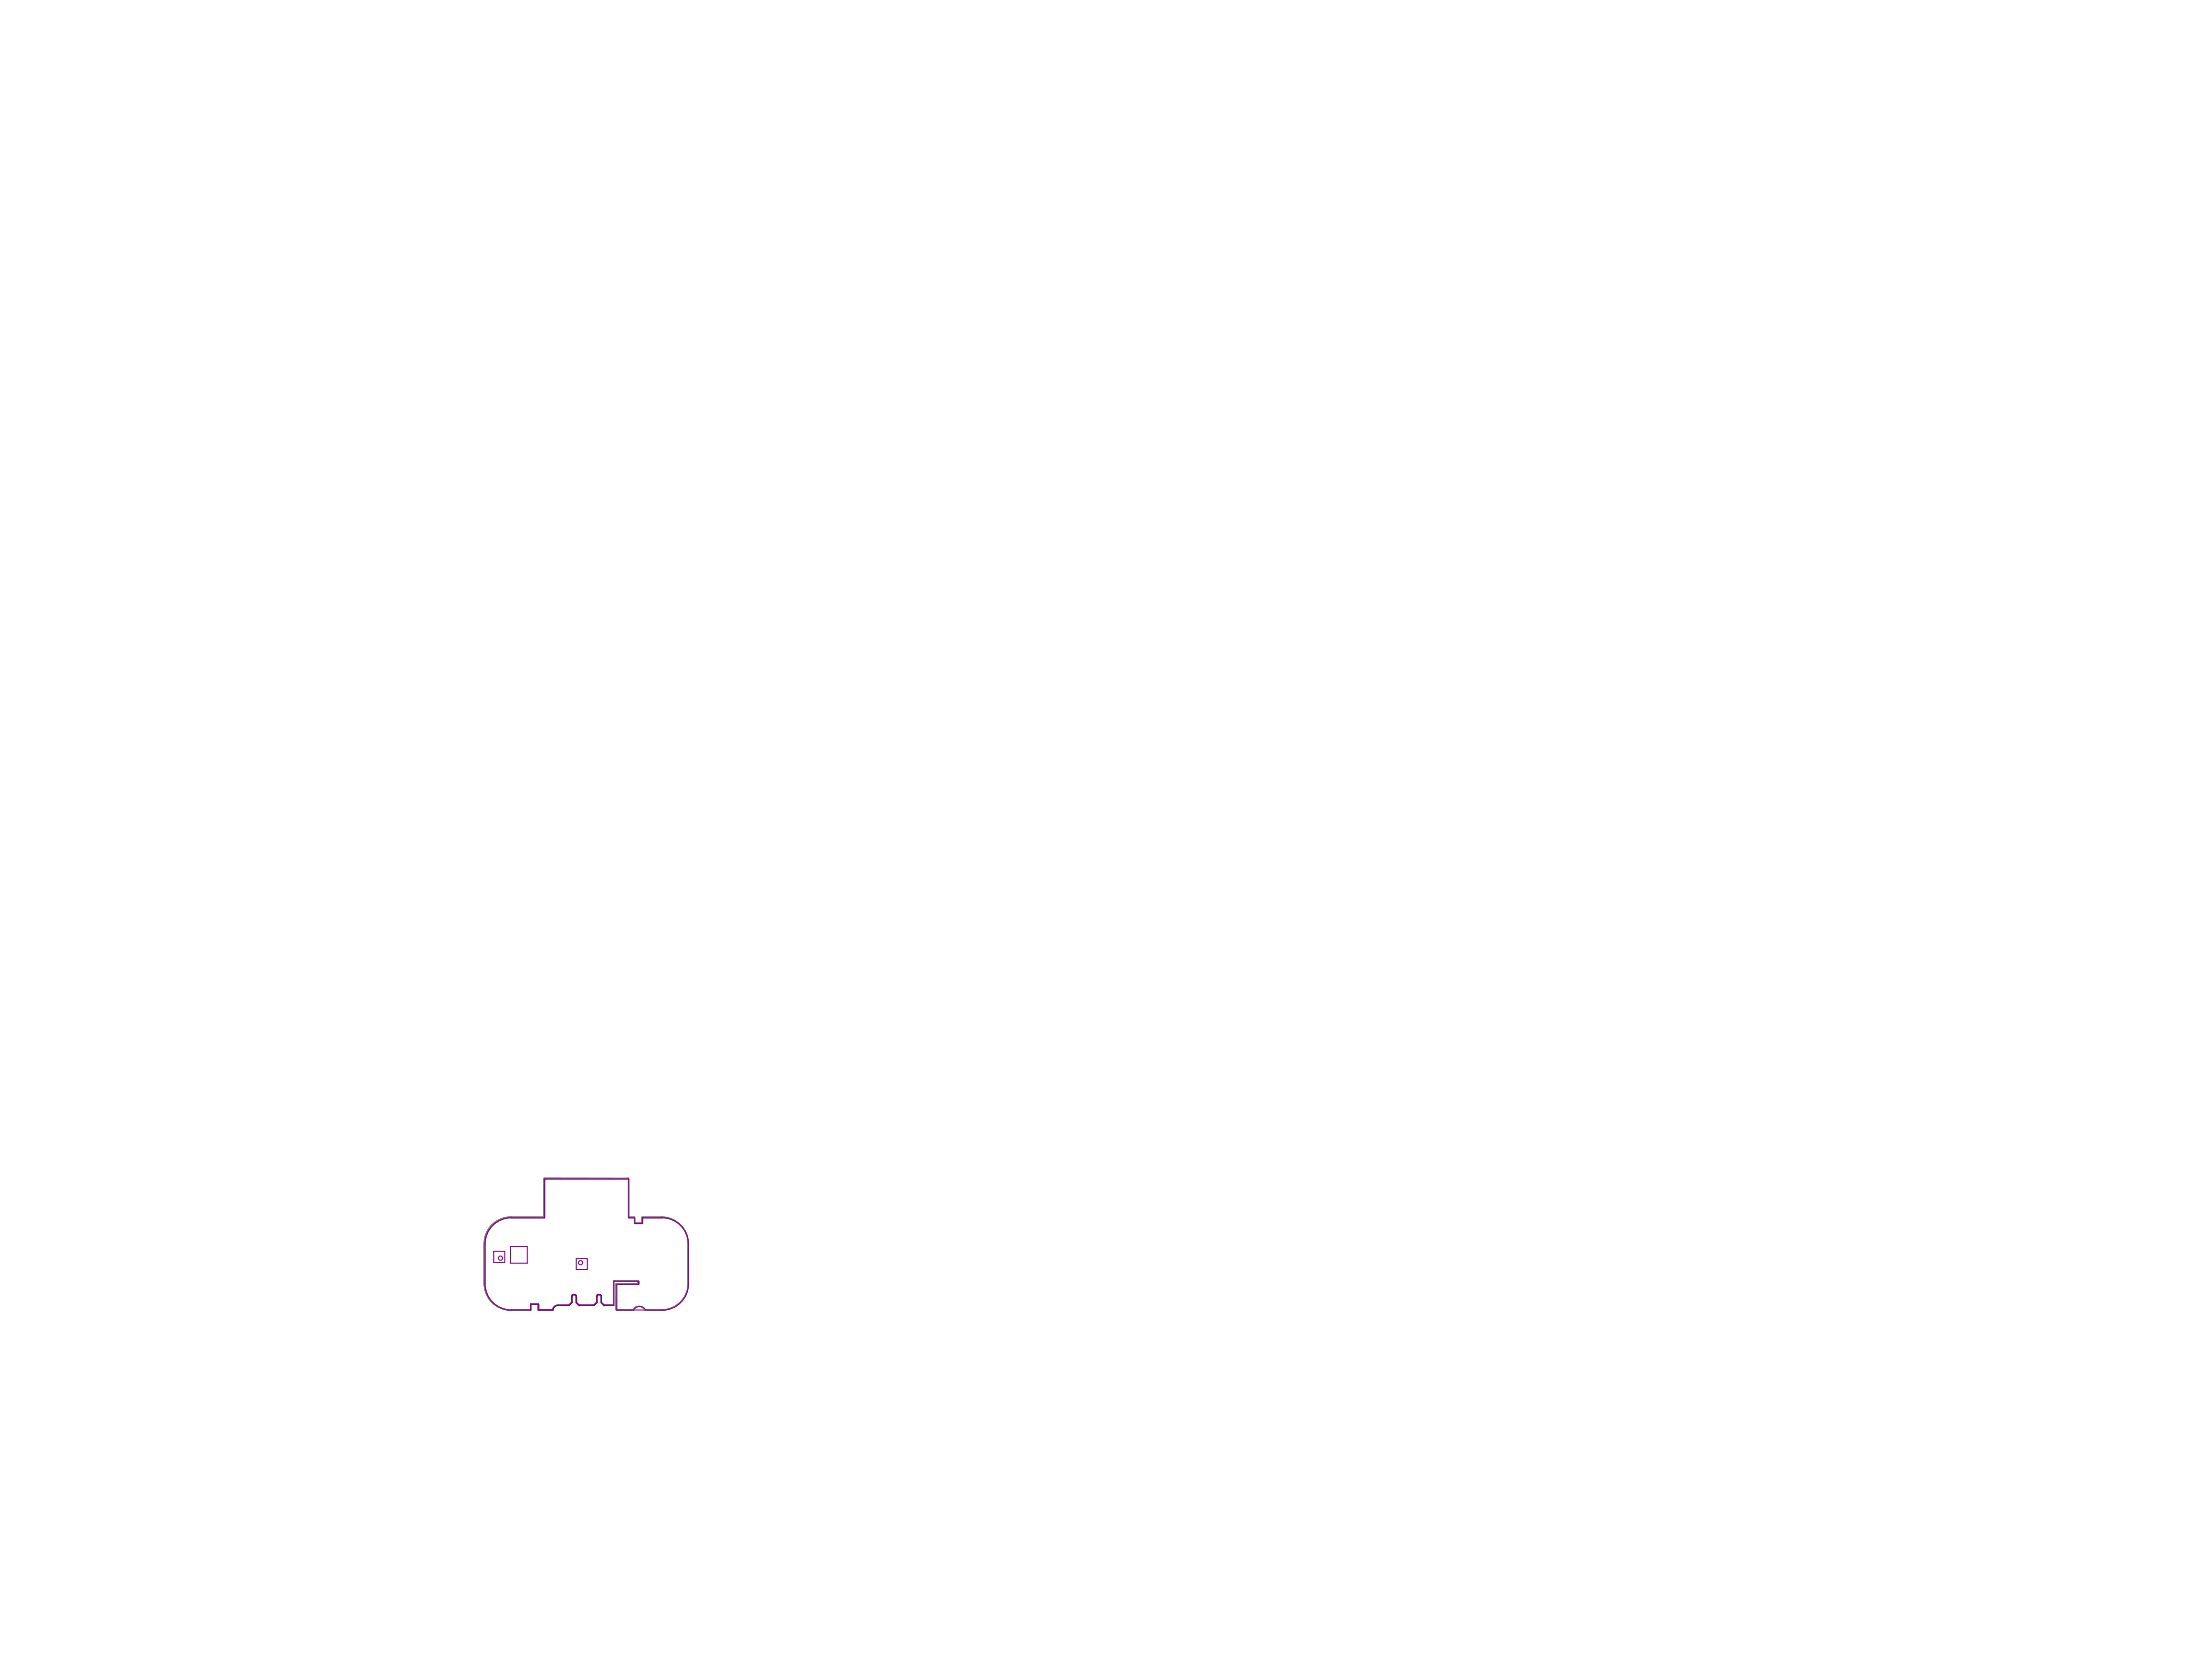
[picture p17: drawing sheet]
<svg xmlns="http://www.w3.org/2000/svg" width="269mm" height="206mm" viewBox="0 0 269 206" stroke-linecap="round" stroke-linejoin="round" font-family="sans-serif">
<path d="M60.4 150.3a3.4 3.4 0 0 1 2.3-1l4.1 .1v-4.8h10.3v4.8h.8v.7h.9v-.7l2.4-.1a3.3 3.3 0 0 1 3.3 3.3v4.9a3.2 3.2 0 0 1-3.3 3.2h-2a.82 .82 0 0 0-1.5 0h-2.1v-3.1l2.7-.1v-.3h-3v3h-1.2l-.4-.4 .1-.7a.26 .26 0 0 0-.3-.3 .26 .26 0 0 0-.3 .3v.7l-.3 .4h-1.9l-.3-.4v-.7a.26 .26 0 0 0-.3-.3 .26 .26 0 0 0-.2 .3v.7l-.4 .4h-1.4a.72 .72 0 0 0-.6 .5h-1.7l-.1-.7h-.9v.7h-2.4a3.2 3.2 0 0 1-3.3-3.2v-4.9a3.2 3.2 0 0 1 1-2.3z" fill="none" stroke="#808080" stroke-width=".12"/>
<g fill="none" stroke="#800080" stroke-width=".12">
<path d="M60.6 153.6h1.4v1.3h-1.4zM62.7 152.9h2v2.1h-2zM62.8 149.4a3.2 3.2 0 0 0-3.3 3.2v4.9a3.2 3.2 0 0 0 3.3 3.3M62.8 149.4h4.1v-4.7h10.3v4.7h.7v.7h1v-.7h2.4M70.2 159.1v.7l-.3 .4h-1.4a.64 .64 0 0 0-.6 .5h-1.8v-.7h-.9v.7h-2.4M70.5 158.8l-.2 .1-.1 .2M70.5 158.8l.1 .1 .2 .2M70.5 158.8a.28 .28 0 0 1 .3 .3M70.7 154.4h1.4v1.4h-1.4zM70.8 159.1v.7l.3 .4h1.8l.4-.4-.1-.7M73.5 158.8l.2 .1 .1 .2M73.5 158.8l-.1 .1-.2 .2"/>
<path d="M73.5 158.8l-.2 .1-.1 .2M73.5 158.8a.28 .28 0 0 1 .3 .3M78.4 157.5h-2.7v3.2h5.6M81.3 149.4a3.2 3.2 0 0 1 3.2 3.2v4.9a3.2 3.2 0 0 1-3.2 3.3h-2.1a.84 .84 0 0 0-1.4 0l-2.1-.1v-3.1h2.7v-.4h-3.1v3h-1.1l-.4-.4v-.7"/>
<circle cx="61.4" cy="154.4" r=".26"/>
<circle cx="71.3" cy="154.9" r=".26"/>
</g>
</svg>
